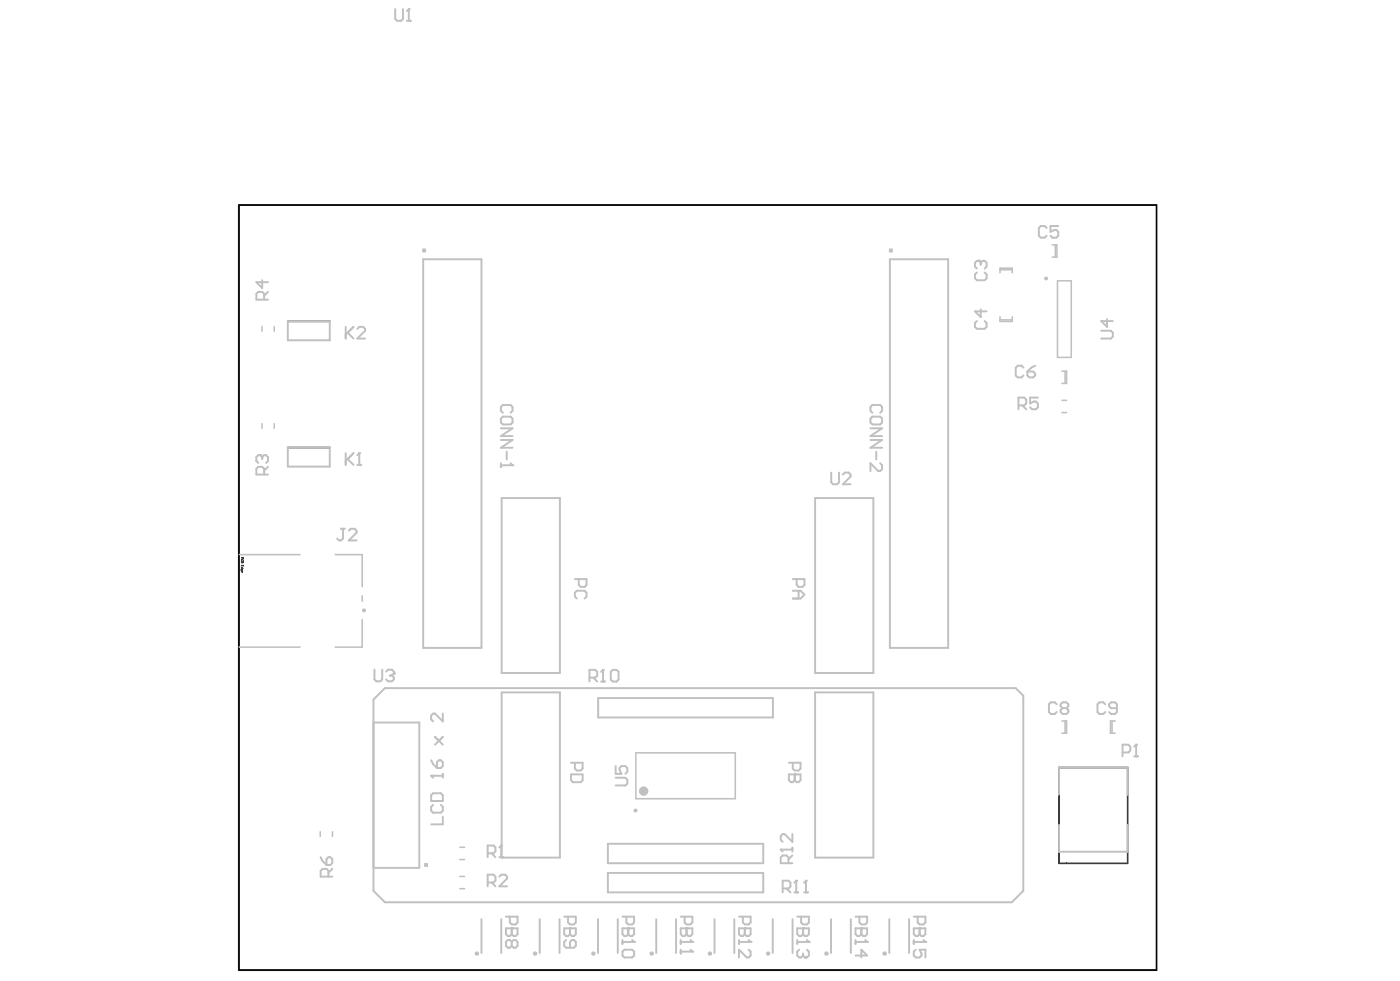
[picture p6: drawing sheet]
<svg xmlns="http://www.w3.org/2000/svg" width="284mm" height="199mm" viewBox="0 0 284 199" stroke-linecap="round" stroke-linejoin="round" font-family="sans-serif">
<path d="M48.5 41.6h186.1v155.2h-186.1z" fill="none" stroke="#000" stroke-width=".2"/>
<path d="M48.5 112.5v18.8M48.9 115.6l.3 .1v-.3l-.2 .1v.2M49 113.1h.4l-.1 .3-.2-.1v-.2M49 113.9h.4v.2h-.4zM49 114.9v-.2h.4v.2M49 113.8v-.3l.4 .1-.1 .2M49.1 115.8l.1 .3v-.3l-.2 .2M49.2 113.9h.1M49.2 113.9v.2M49.2 114.7v.1M49.2 115.3v-.2h-.2v.2h.4" fill="none" stroke="#5a5a5a" stroke-width=".2"/>
<path d="M48.5 41.6h186.1v155.2h-186.1zM58.4 65.2h8.5M58.4 90.8h8.5M214.8 155.7h14v19.4h-14z" fill="none" stroke="#5a5a5a" stroke-width=".39"/>
<g fill="none" stroke="#c0c0c0" stroke-width=".32">
<path d="M202.8 55.3v-.9h2.5v.9M202.8 54.7h2.5M213.4 49.7h1v2.4h-1M214.1 49.7v2.4M214.5 57h2.8v15.5h-2.8zM53.1 66.2v1M55.6 66.2v1M202.8 64.2v1h2.5v-1M202.8 64.9h2.5M215.4 75.3h1v2.5h-1M216 75.3v2.5M53.1 85.9v1"/>
<path d="M55.6 85.9v1M215.4 83.7h1M215.4 81.2h1M48.5 112.5h12.4M68 112.5h5.5v6.5M48.5 131.3h12.4M73.5 120.8v1.1M73.5 125.7v5.6h-5.5M129 152.7h20.2v9.3h-20.2zM215.4 146.2h1v2.5h-1M216 146.2v2.5M225.6 146.2v2.5"/>
<path d="M226.2 146.2h-.9v2.5h.9M65 168.7v.9M67.4 168.7v.9M93.3 177.8h.9M93.3 174.3h.9M93.3 171.8h.9M93.3 180.2h.9"/>
</g>
<g fill="none" stroke="#c0c0c0" stroke-width=".39">
<path d="M85.8 52.6h11.9v78.8h-11.9zM85.8 50.6h.4v.4h-.4zM180.5 50.6h.4v.4h-.4zM180.5 52.6h11.8v78.8h-11.8zM58.4 65.2h8.5v3.8h-8.5zM58.4 90.8h8.5v3.8h-8.5zM70.1 91.9v2.4M70.5 93.1l1.2 1.2M71.7 91.9l-1.6 1.6M72.5 94.3h.8M72.9 91.9v2.4M69.2 107.2h.8"/>
<path d="M69.6 107.2v2l-.4 .4h-.4l-.4-.4M70.8 107.6l.3-.4h.8l.4 .4v.4l-1.5 1.6h1.5M101.8 101h11.8v35.5h-11.8zM165.3 101h11.9v35.5h-11.9zM78.1 139.6h127.9l1.6 1.5v39.6l-2.4 2.3h-127.1l-2.3-2.3v-38.8zM75.8 146.5h9.3v29.5h-9.3M101.8 140.4h11.8v33.5h-11.8zM121.3 141.6h35.5v3.9h-35.5zM165.3 140.4h11.9v33.5h-11.9zM86.2 175.2h.4v.4h-.4zM123.3 171.1h31.5v4h-31.5zM123.3 177h31.5v4h-31.5z"/>
<path d="M214.8 161.1v-5.4h14v5.4M214.8 167.3v5.5h14v-5.5M97.7 186.4v6.9M101.7 186.4v6.9M109.5 186.4v6.9M113.5 186.4v6.9M121.3 186.4v6.9M125.3 186.4v6.9M133.1 186.4v6.9M137.1 186.4v6.9M144.9 186.4v6.9M149 186.4v6.9"/>
<path d="M156.8 186.4v6.9M160.8 186.4v6.9M168.6 186.4v6.9M172.6 186.4v6.9M180.4 186.4v6.9M184.4 186.4v6.9"/>
</g>
<circle cx="72.9" cy="91.9" r=".2" fill="#c0c0c0"/>
<path d="M70.1 66.3v2.4M70.5 67.5l1.2 1.2M71.7 66.3l-1.6 1.6M72.5 66.7l.4-.4h.8l.4 .4v.4l-1.6 1.6h1.6M72.9 91.9l-.4 .4M98.9 173.1h1.2l.4-.4v-.8l-.4-.4h-1.2v2.4M99.7 173.1l.8 .8M101.3 173.9h.8M101.7 171.5v2.4" fill="none" stroke="#c0c0c0" stroke-width=".39"/>
<circle cx="101.7" cy="171.5" r=".2" fill="#c0c0c0"/>
<path d="M119.6 137.4h1.1l.4-.4v-.7l-.4-.4h-1.1v2.3M120.4 137.4l.7 .8M121.9 138.2h.8M122.3 135.9v2.3M124.9 157.7h2l.3 .4v.8l-.3 .4h-2M124.9 155.4v1.5h1.2l-.4-.7v-.4l.4-.4h.8l.3 .4v.8l-.3 .3M101.7 171.5l-.4 .4" fill="none" stroke="#c0c0c0" stroke-width=".39"/>
<circle cx="122.3" cy="135.9" r=".2" fill="#c0c0c0"/>
<path d="M122.3 135.9l-.4 .4M124.3 135.9h.8l.4 .4v1.5l-.4 .4h-.8l-.4-.4v-1.5zM158.4 172.3h2.3M159.9 175.1v-1.2l-.3-.4h-.8l-.4 .4v1.2h2.3M160.7 173.5l-.8 .8M160.7 171.9v.8" fill="none" stroke="#c0c0c0" stroke-width=".39"/>
<circle cx="158.4" cy="172.3" r=".2" fill="#c0c0c0"/>
<path d="M160 154.7h2.4v1.2l-.4 .4h-.8l-.4-.4v-1.2M161.2 157.1v1.1l-.4 .4h-.4l-.4-.4v-1.1h2.4M158.4 172.3l.4 .4M160.7 169.2v1.5l-1.5-1.5h-.4l-.4 .4v.7l.4 .4" fill="none" stroke="#c0c0c0" stroke-width=".39"/>
<circle cx="161.2" cy="157.1" r=".2" fill="#c0c0c0"/>
<g fill="none" stroke="#c0c0c0" stroke-width=".39">
<path d="M212.3 46.2l-.4-.4h-.8l-.4 .4v1.6l.4 .4h.8l.4-.4M214.7 45.8h-1.6v1.2l.8-.4h.4l.4 .4v.8l-.4 .4h-.8l-.4-.4M207.6 74.6l-.4-.4h-.8l-.4 .4v1.6l.4 .3h.8l.4-.3M208.4 75.4h1.2l.4 .4v.4l-.4 .3h-.8l-.4-.3zM210 74.2l-.8 .4-.8 .8M168.6 95.9v1.9l.4 .4h.8l.4-.4v-1.9M171 96.3l.4-.4h.8l.4 .4v.3l-1.6 1.6h1.6M206.6 82.2h1.2l.4-.4v-.8l-.4-.4h-1.2v2.4M207.4 82.2l.8 .8M210.5 80.6h-1.5v1.2l.7-.4h.4l.4 .4v.8l-.4 .4h-.8l-.3-.4M160.8 117.5h2.4v1.1l-.4 .4h-.8l-.4-.4v-1.1M160.8 119.8h1.6l.8 .8-.8 .8h-1.6"/>
<path d="M162 119.8v1.6M87.5 157.3h2.3M89.8 156.9v.8M161.2 157.1v1.1l.4 .4h.4l.4-.4v-1.1M214.3 142.8l-.3-.4h-.8l-.4 .4v1.6l.4 .4h.8l.3-.4M215.5 143.6l-.4-.4v-.4l.4-.4h.8l.4 .4v.4l-.4 .4M215.5 143.6l-.4 .4v.4l.4 .4h.8l.4-.4v-.4l-.4-.4M215.5 143.6h.8M224.2 142.8l-.4-.4h-.8l-.4 .4v1.6l.4 .4h.8l.4-.4M226.6 143.6h-1.2l-.4-.4v-.4l.4-.4h.8l.4 .4v1.6l-.4 .4h-.8l-.4-.4M87.9 160.9h1.5l.4 .4v1.2h-2.3v-1.2zM87.9 163.3l-.4 .3v.8l.4 .4h1.5l.4-.4v-.8l-.4-.3"/>
<path d="M89.8 165.6v1.6h-2.3"/>
</g>
<circle cx="87.5" cy="157.3" r=".2" fill="#c0c0c0"/>
<path d="M80.2 1.9v1.9l.4 .4h.8l.3-.4v-1.9M82.5 4.2h.8M82.9 1.9v2.3M87.5 157.3l.4 .4M87.5 154.2l.4 .8 .7 .8M88.2 149.5l1.6 1.5M89 154.2h.4l.4 .4v.8l-.4 .4h-.8v-1.2zM89.8 144.7v1.6l-1.6-1.6h-.3l-.4 .4v.8l.4 .4M89.8 149.5l-1.6 1.5" fill="none" stroke="#c0c0c0" stroke-width=".39"/>
<circle cx="82.9" cy="1.9" r=".2" fill="#c0c0c0"/>
<path d="M82.9 1.9l-.4 .3M98.9 179h1.2l.4-.4v-.8l-.4-.4h-1.2v2.4M99.7 179l.8 .8M101.3 177.8l.4-.4h.8l.4 .4v.4l-1.6 1.6h1.6M126.3 185.9h2.3v1.2l-.4 .4h-.8l-.4-.4v-1.2M127.4 188.3v1.2l-.4 .4h-.3l-.4-.4v-1.2h2.3" fill="none" stroke="#c0c0c0" stroke-width=".39"/>
<circle cx="127.4" cy="188.3" r=".2" fill="#c0c0c0"/>
<path d="M126.3 190.6v.8M126.3 191h2.3M127.4 188.3v1.2l.4 .4h.4l.4-.4v-1.2" fill="none" stroke="#c0c0c0" stroke-width=".39"/>
<circle cx="128.6" cy="191" r=".2" fill="#c0c0c0"/>
<path d="M126.7 192.6h1.5l.4 .4v.8l-.4 .4h-1.5l-.4-.4v-.8zM128.2 190.6l.4 .4M138.1 185.9h2.3v1.2l-.3 .4h-.8l-.4-.4v-1.2M139.3 188.3v1.2l-.4 .4h-.4l-.4-.4v-1.2h2.3" fill="none" stroke="#c0c0c0" stroke-width=".39"/>
<circle cx="139.3" cy="188.3" r=".2" fill="#c0c0c0"/>
<path d="M138.1 190.6v.8M138.1 191h2.3M139.3 188.3v1.2l.4 .4h.4l.3-.4v-1.2" fill="none" stroke="#c0c0c0" stroke-width=".39"/>
<circle cx="140.4" cy="191" r=".2" fill="#c0c0c0"/>
<path d="M138.1 192.6v.8M138.1 193h2.3M140.1 190.6l.3 .4" fill="none" stroke="#c0c0c0" stroke-width=".39"/>
<circle cx="140.4" cy="193" r=".2" fill="#c0c0c0"/>
<path d="M140.1 192.6l.3 .4M149.9 185.9h2.4v1.2l-.4 .4h-.8l-.4-.4v-1.2M151.1 188.3v1.2l-.4 .4h-.4l-.4-.4v-1.2h2.4" fill="none" stroke="#c0c0c0" stroke-width=".39"/>
<circle cx="151.1" cy="188.3" r=".2" fill="#c0c0c0"/>
<path d="M149.9 190.6v.8M149.9 191h2.4M151.1 188.3v1.2l.4 .4h.4l.4-.4v-1.2" fill="none" stroke="#c0c0c0" stroke-width=".39"/>
<circle cx="152.3" cy="191" r=".2" fill="#c0c0c0"/>
<path d="M151.9 190.6l.4 .4M151.9 192.6l.4 .4v.8l-.4 .4h-.4l-1.6-1.6v1.6M161.7 185.9h2.4v1.2l-.4 .4h-.8l-.4-.4v-1.2M162.9 188.3v1.2l-.4 .4h-.4l-.4-.4v-1.2h2.4" fill="none" stroke="#c0c0c0" stroke-width=".39"/>
<circle cx="162.9" cy="188.3" r=".2" fill="#c0c0c0"/>
<path d="M161.7 190.6v.8M161.7 191h2.4M162.9 188.3v1.2l.4 .4h.4l.4-.4v-1.2" fill="none" stroke="#c0c0c0" stroke-width=".39"/>
<circle cx="164.1" cy="191" r=".2" fill="#c0c0c0"/>
<path d="M163.7 190.6l.4 .4M163.7 192.6l.4 .4v.8l-.4 .4h-.4" fill="none" stroke="#c0c0c0" stroke-width=".39"/>
<circle cx="163.3" cy="194.2" r=".2" fill="#c0c0c0"/>
<path d="M161.5 178.6v2.4M158.8 180.2h1.1l.4-.4v-.8l-.4-.4h-1.1v2.4M159.6 180.2l.7 .8M161.1 181h.8M162.1 192.6l-.4 .4v.8l.4 .4h.4l.4-.4M162.9 193.8l.4 .4M162.9 193.4v.4" fill="none" stroke="#c0c0c0" stroke-width=".39"/>
<circle cx="161.5" cy="178.6" r=".2" fill="#c0c0c0"/>
<path d="M161.5 178.6l-.4 .4M163.5 178.6v2.4M163.1 181h.8" fill="none" stroke="#c0c0c0" stroke-width=".39"/>
<circle cx="163.5" cy="178.6" r=".2" fill="#c0c0c0"/>
<path d="M163.5 178.6l-.4 .4M173.5 185.9h2.4v1.2l-.4 .4h-.8l-.4-.4v-1.2M174.7 188.3v1.2l-.4 .4h-.4l-.4-.4v-1.2h2.4" fill="none" stroke="#c0c0c0" stroke-width=".39"/>
<circle cx="174.7" cy="188.3" r=".2" fill="#c0c0c0"/>
<path d="M173.5 190.6v.8M173.5 191h2.4M174.7 188.3v1.2l.4 .4h.4l.4-.4v-1.2" fill="none" stroke="#c0c0c0" stroke-width=".39"/>
<circle cx="175.9" cy="191" r=".2" fill="#c0c0c0"/>
<path d="M173.5 193.8h2.4l-1.2-1.2v1.6M175.5 190.6l.4 .4M185.4 185.9h2.3v1.2l-.4 .4h-.8l-.4-.4v-1.2M186.5 188.3v1.2l-.4 .4h-.4l-.3-.4v-1.2h2.3" fill="none" stroke="#c0c0c0" stroke-width=".39"/>
<circle cx="186.5" cy="188.3" r=".2" fill="#c0c0c0"/>
<path d="M185.4 190.6v.8M185.4 191h2.3M186.5 188.3v1.2l.4 .4h.4l.4-.4v-1.2" fill="none" stroke="#c0c0c0" stroke-width=".39"/>
<circle cx="187.7" cy="191" r=".2" fill="#c0c0c0"/>
<path d="M198.2 55.3l-.4 .4v.7l.4 .4h1.5l.4-.4v-.7l-.4-.4M198.6 52.9h-.4l-.4 .4v.8l.4 .4M185.7 192.6l-.3 .4v.8l.3 .4h.8l.4-.4v-.4l-.4-.8h1.2v1.6M187.3 190.6l.4 .4" fill="none" stroke="#c0c0c0" stroke-width=".39"/>
<circle cx="198.6" cy="52.9" r=".2" fill="#c0c0c0"/>
<g fill="none" stroke="#c0c0c0" stroke-width=".39">
<path d="M198.6 52.9l.3 .4M198.9 53.3v.4M198.9 53.3l.4-.4h.4l.4 .4v.8l-.4 .4M198.2 65.1l-.4 .4v.8l.4 .4h1.5l.4-.4v-.8l-.4-.4M198.9 62.7v1.6l-1.1-1.2h2.3M223.4 67.1h1.9l.4 .4v.8l-.4 .4h-1.9M224.6 64.7v1.6l-1.2-1.2h2.3M101.6 94v.8M101.6 86.9h2.4l-2.4 1.5h2.4M101.6 89.2h2.4l-2.4 1.6h2.4M101.6 94.4h2.4M102 83.7l-.4-.4v-.8l.4-.4h1.6l.4 .4v.8l-.4 .4"/>
<path d="M102 84.5h1.6l.4 .4v.8l-.4 .4h-1.6l-.4-.4v-.8zM102.8 91.6v1.6"/>
</g>
<circle cx="104" cy="94.4" r=".2" fill="#c0c0c0"/>
<path d="M52.8 92.3h-.4l-.4 .4v.8l.4 .4M53.6 96.3v-1.2l-.4-.4h-.8l-.4 .4v1.2h2.4M54.4 94.7l-.8 .8M103.6 94l.4 .4M176.6 86.9h2.3l-2.3 1.5h2.3M176.6 89.2h2.3l-2.3 1.6h2.3M177 83.7l-.4-.4v-.8l.4-.4h1.5l.4 .4v.8l-.4 .4M177 84.5h1.5l.4 .4v.8l-.4 .4h-1.5l-.4-.4v-.8zM177.8 91.6v1.6M178.5 94l.4 .4v.7l-.4 .4h-.4l-1.5-1.5v1.5" fill="none" stroke="#c0c0c0" stroke-width=".39"/>
<circle cx="52.8" cy="92.3" r=".2" fill="#c0c0c0"/>
<path d="M53.2 56.8v1.6l-1.2-1.2h2.4M54.4 59.2l-.8 .8M53.6 60.8v-1.2l-.4-.4h-.8l-.4 .4v1.2h2.4M52.8 92.3l.4 .4M53.2 92.7v.4M53.2 92.7l.4-.4h.4l.4 .4v.8l-.4 .4M76 135.8v2l.3 .4h.8l.4-.4v-2M78.3 136.2l.4-.4h.8l.4 .4v.4M65 173.9l.4 .7 .8 .8M66.6 177.8v-1.2l-.4-.4h-.8l-.4 .4v1.2h2.4M66.6 173.9h.4l.4 .4v.7l-.4 .4h-.8v-1.1zM67.4 176.2l-.8 .8" fill="none" stroke="#c0c0c0" stroke-width=".39"/>
<circle cx="79.9" cy="136.6" r=".2" fill="#c0c0c0"/>
<path d="M116.6 117.5h2.4v1.1l-.4 .4h-.8l-.4-.4v-1.1M79.1 137h.4M79.5 137l.4 .4v.4l-.4 .4h-.8l-.4-.4M79.9 136.6l-.4 .4M117 121.4l-.4-.4v-.8l.4-.4h1.6l.4 .4v.8l-.4 .4M115.8 154.7h2.4v1.2l-.4 .4h-.8l-.4-.4v-1.2M115.8 157.1h2.4v1.1l-.4 .4h-1.6l-.4-.4zM102.6 185.9h2.4v1.2l-.4 .4h-.8l-.4-.4v-1.2M103.8 188.3v1.2l-.4 .4h-.4l-.4-.4v-1.2h2.4" fill="none" stroke="#c0c0c0" stroke-width=".39"/>
<circle cx="103.8" cy="188.3" r=".2" fill="#c0c0c0"/>
<path d="M103.8 188.3v1.2l.4 .4h.4l.4-.4v-1.2M103.8 191v.8M103.8 191l.4-.4h.4l.4 .4v.8l-.4 .4h-.4l-.4-.4M103.8 191l-.4-.4h-.4l-.4 .4v.8l.4 .4h.4l.4-.4M114.4 185.9h2.4v1.2l-.4 .4h-.8l-.4-.4v-1.2M115.6 188.3v1.2l-.4 .4h-.4l-.4-.4v-1.2h2.4" fill="none" stroke="#c0c0c0" stroke-width=".39"/>
<circle cx="115.6" cy="188.3" r=".2" fill="#c0c0c0"/>
<path d="M227.7 152.6h1.2l.4-.4v-.8l-.4-.4h-1.2v2.4M230.1 153.4h.8M230.5 151v2.4M114.8 190.6l-.4 .4v.8l.4 .4h1.6l.4-.4v-.8l-.4-.4h-.4l-.4 .4v1.2M115.6 188.3v1.2l.4 .4h.4l.4-.4v-1.2" fill="none" stroke="#c0c0c0" stroke-width=".39"/>
<circle cx="230.5" cy="151" r=".2" fill="#c0c0c0"/>
<g fill="none" stroke="#c0c0c0" stroke-width=".39">
<path d="M230.5 151l-.4 .4"/>
<circle cx="212.2" cy="56.5" r=".2"/>
<circle cx="73.8" cy="123.8" r=".2"/>
<circle cx="128.9" cy="164.4" r=".2"/>
<circle cx="96.7" cy="193.4" r=".24"/>
<circle cx="108.5" cy="193.4" r=".24"/>
<circle cx="120.4" cy="193.4" r=".24"/>
<circle cx="132.2" cy="193.4" r=".24"/>
<circle cx="144" cy="193.4" r=".24"/>
<circle cx="155.8" cy="193.4" r=".24"/>
<circle cx="167.6" cy="193.4" r=".24"/>
<circle cx="179.4" cy="193.4" r=".24"/>
</g>
<circle cx="130.6" cy="160.5" r=".47" fill="none" stroke="#c0c0c0" stroke-width=".95"/>
</svg>
